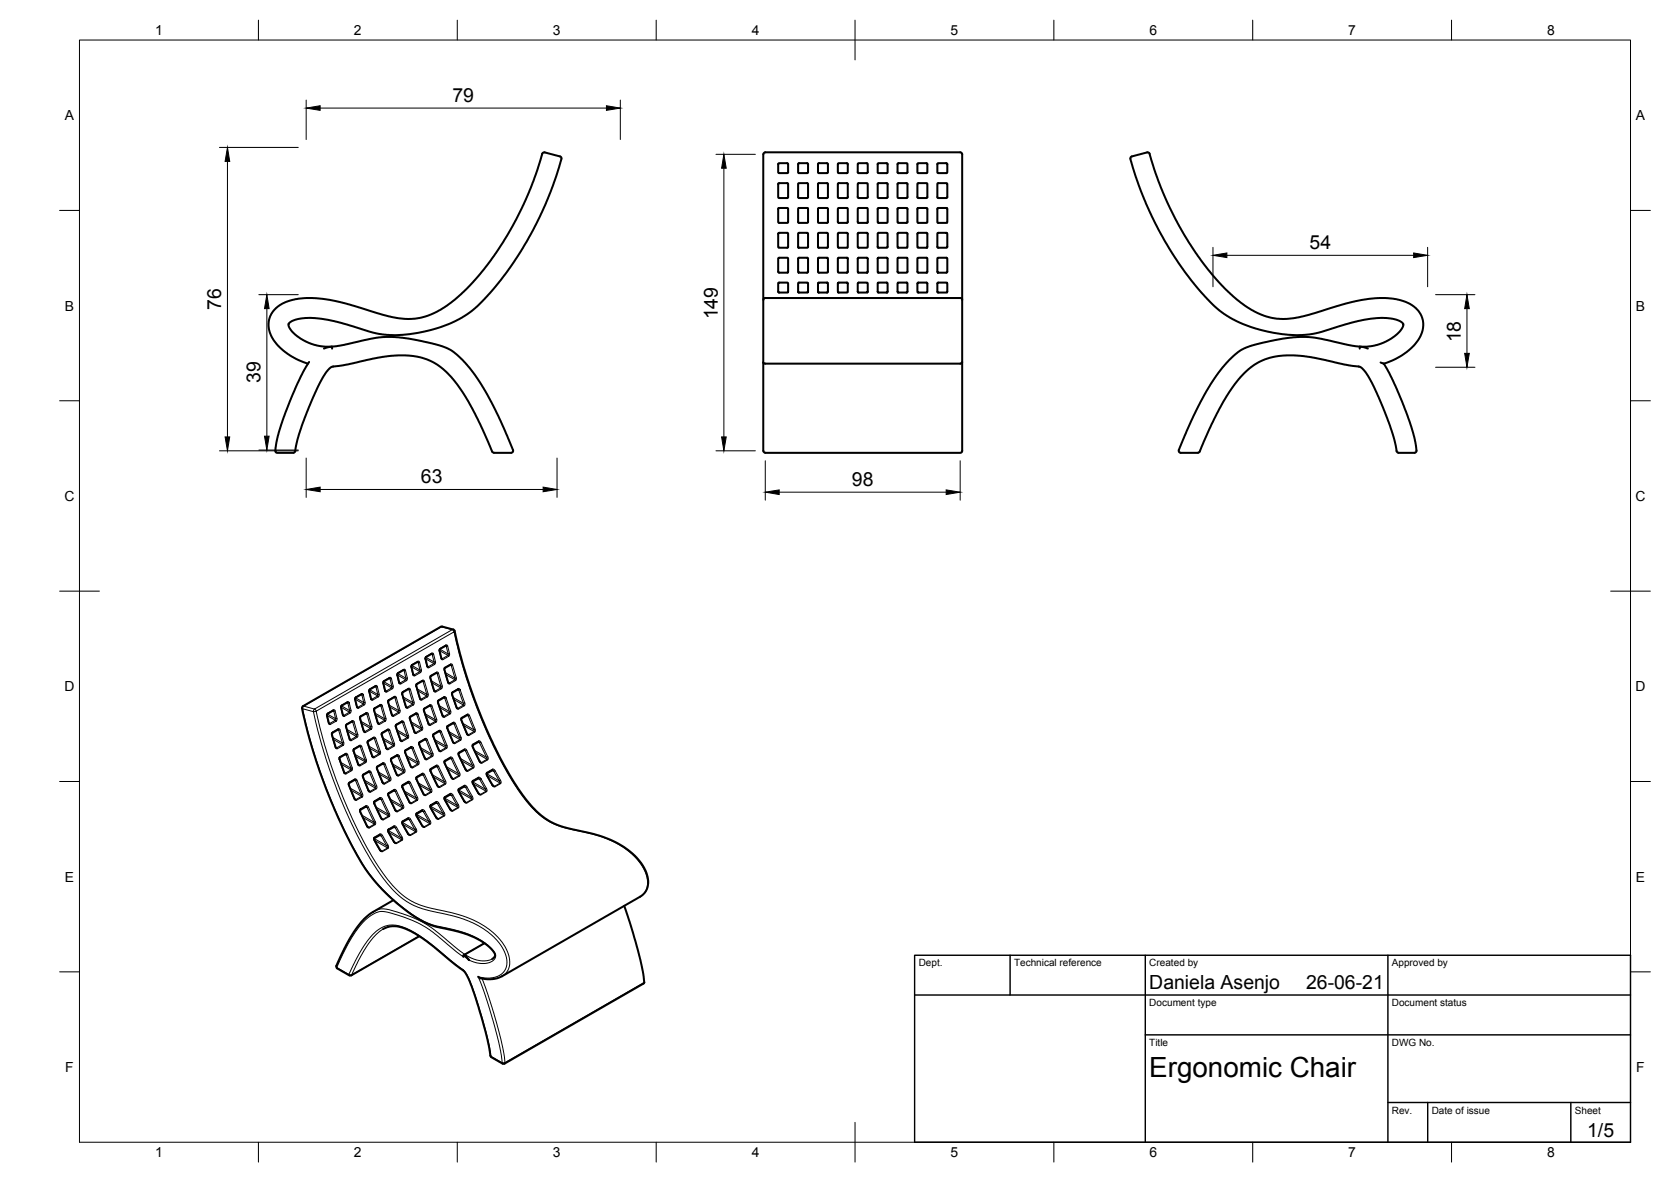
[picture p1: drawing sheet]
<svg xmlns="http://www.w3.org/2000/svg" width="420mm" height="297mm" viewBox="0 0 420 297" stroke-linecap="round" stroke-linejoin="round" font-family="sans-serif">
<defs><g id="words">
<text font-size="7" x="289" y="270.6">Ergonomic Chair</text>
<g font-size="4.9">
<text x="113.7" y="25.6">79</text>
<text x="329.3" y="62.6">54</text>
<text x="55.6" y="77.9" transform="rotate(-90 55.6 77.9)">76</text>
<text x="180.5" y="80.3" transform="rotate(-90 180.5 80.3)">149</text>
<text x="367.3" y="86" transform="rotate(-90 367.3 86)">18</text>
<text x="65.5" y="96.3" transform="rotate(-90 65.5 96.3)">39</text>
<text x="105.8" y="121.4">63</text>
<text x="214.2" y="122.1">98</text>
<text x="289" y="248.5">Daniela Asenjo</text>
<text x="328.4" y="248.5">26-06-21</text>
<text x="399.1" y="285.7">1/5</text>
</g>
<g font-size="3.5">
<text x="39" y="8.8">1</text>
<text x="89" y="8.8">2</text>
<text x="139" y="8.8">3</text>
<text x="189" y="8.8">4</text>
<text x="239" y="8.8">5</text>
<text x="289" y="8.8">6</text>
<text x="339" y="8.8">7</text>
<text x="389" y="8.8">8</text>
<text x="16.3" y="30.2">A</text>
<text x="411.3" y="30.2">A</text>
<text x="16.3" y="78">B</text>
<text x="411.3" y="78">B</text>
<text x="16.2" y="125.9">C</text>
<text x="411.2" y="125.9">C</text>
<text x="16.2" y="173.7">D</text>
<text x="411.2" y="173.7">D</text>
<text x="16.3" y="221.6">E</text>
<text x="411.3" y="221.6">E</text>
<text x="16.4" y="269.4">F</text>
<text x="411.4" y="269.4">F</text>
<text x="39" y="290.8">1</text>
<text x="89" y="290.8">2</text>
<text x="139" y="290.8">3</text>
<text x="189" y="290.8">4</text>
<text x="239" y="290.8">5</text>
<text x="289" y="290.8">6</text>
<text x="339" y="290.8">7</text>
<text x="389" y="290.8">8</text>
</g>
<g font-size="2.5">
<text x="231" y="242.9">Dept.</text>
<text x="255" y="242.9">Technical reference</text>
<text x="289" y="242.9">Created by</text>
<text x="350" y="242.9">Approved by</text>
<text x="289" y="252.8">Document type</text>
<text x="350" y="252.8">Document status</text>
<text x="289" y="262.9">Title</text>
<text x="350" y="262.9">DWG No.</text>
<text x="350" y="279.9">Rev.</text>
<text x="360" y="279.9">Date of issue</text>
<text x="396" y="279.9">Sheet</text>
</g>
</g></defs>
<!-- layer: Visible -->
<g fill="none" stroke="#000" stroke-width=".51">
<path d="M192 38.5l.4-.2h49l.5 .2v.3v74.8l-.4 .2h-49.1a1.43 1.43 0 0 1-.5-1.6zM195.7 52.4h2.4l-.1 3.6-2.3-.1zM195.7 58.6h2.4v3.6h-2.4zM195.7 46.1h2.4v3.6l-2.4-.1zM195.8 41l2.3 .1v2.4h-2.4zM200.7 52.4h2.4v3.6l-2.4-.1zM200.7 41.1l2.4-.1v2.5h-2.3zM200.8 46.1h2.3v3.6l-2.4-.1zM200.8 58.6h2.3v3.6h-2.4zM205.7 41.1l2.4-.1v2.4l-2.3 .1zM205.7 52.4h2.4l-.1 3.6-2.3-.1zM205.7 58.6h2.4l.1 3.5-.2 .2-2.3-.1z"/>
<path d="M205.8 46.1l2.4 .1-.1 3.5h-2.4zM210.7 52.4h2.4l-.1 3.6-2.3-.1zM210.7 46.1h2.4v3.6l-2.2 .1-.2-.2zM210.7 58.6h2.4l.1 3.5-.2 .2-2.3-.2zM210.8 41.1h2.3v2.4l-2.4-.1zM215.7 52.4h2.4v3.6l-2.4-.1zM215.7 46.1h2.4v3.6l-2.4-.1zM215.7 41.1l2.4-.1v2.4l-2.3 .1zM215.8 58.6h2.3v3.6h-2.4zM220.7 41.1l2.4-.1v2.4l-2.3 .1zM220.7 58.6l2.3-.1 .2 .2-.1 3.5h-2.4zM220.7 52.4h2.5l-.1 3.6-2.4-.1z"/>
<path d="M220.8 46.1l2.4 .1-.1 3.5h-2.4zM225.7 58.6h2.4l.1 3.5-.2 .2-2.3-.1zM225.7 52.4h2.4l-.1 3.6-2.3-.1zM225.7 41.1l2.4-.1v2.4l-2.3 .1zM225.8 46.1h2.3v3.6l-2.2 .1-.2-.2zM230.7 52.4h2.5l-.2 3.6-2.3-.1zM230.7 58.6h2.5l-.1 3.6-2.4-.1zM230.8 41.1l2.3-.1 .1 2.4-2.4 .1zM230.8 46.1h2.4l-.1 3.6-2.4-.1zM235.7 52.4h2.4v3.6l-2.4-.1zM235.7 41.1l2.4-.1v2.5h-2.3zM235.7 46.1h2.4v3.6l-2.4-.1z"/>
<path d="M235.8 58.6h2.3v3.6h-2.4zM191.9 75.4l.3-.5h.2h49l.5 .2v.3M195.7 71.1h2.4v2.3l-2.3 .1zM195.7 64.8l2.4 .1-.1 3.6h-2.1l-.2-.1zM200.7 64.9h2.5v3.4l-.2 .2-2.3-.1zM200.7 71.1l2.4-.1v2.4l-2.3 .1zM205.7 64.9h2.4l.1 3.4-.2 .2-2.3-.1zM205.8 71.1h2.3l-.1 2.4h-2.3zM210.7 71.1h2.4v2.3l-2.3 .1zM210.7 64.9h2.4l-.1 3.6-2.3-.1zM215.7 71.1h2.4v2.3l-2.3 .1zM215.7 64.8h2.4l.1 3.5-.2 .2-2.3-.1z"/>
<path d="M220.7 64.9h2.4l.1 3.4-.2 .2-2.3-.1zM220.7 71.1h2.4v2.4l-2.4-.1zM225.7 71.1h2.4v2.4h-2.3zM225.7 64.9h2.4l.1 3.4-.2 .2-2.3-.1zM230.7 71.1h2.4v2.3l-2.3 .1zM230.7 64.8l2.5 .1-.2 3.6h-2.1l-.2-.1zM235.7 64.9h2.5v3.4l-.2 .2-2.3-.1zM235.7 71.1l2.4-.1v2.4l-2.3 .1zM77.4 91.4l-2.4-.9-2.7-1.6-2.3-2-1.5-2-.8-1.9-.1-2.2 .6-1.9 1.6-1.8 1.4-.9 2.4-.8 2.8-.5h2.2l2.6 .2 4.2 .8 10.7 3.2 4.1 .9 2.7 .2 2.5-.3 2.2-.6 2.2-1 3.6-2.2 3.8-3.4 4.5-5 3-4.1 4-6.5 2.9-5.7 2.5-5.9 2.4-7.1 .4-.1 3.9 1 .4 .4-.1 .7-1.3 4-2 5.5-3.1 6.5-3.3 6-3.9 5.9-3.4 4.3-4.2 4.5-3.1 2.3-3.6 1.9-4.4 1.5-3.7 .9-5.5 .5h-2.2l-3-.5-9.6-2.8-5.7-1h-2.2l-2.2 .3-1.5 .6-.7 .7 .1 .6 .7 1 2.1 1.9 2.3 1.2 2.5 .7 1.6 .2 2.8-.1 10.2-2.1 3.8-.2 4.1 .4 5.9 1.2 2.5 .7 2.6 1.2 1.6 1.3 2.1 2.2 3.7 5 4.2 7.8 3.7 8.8-.2 .4-.3 .1h-4.3l-.4-.3M77.7 91l-1.9 3.4-2.6 5.6-2.2 5.8-1.5 5.3-.3 2 .3 .7h4.2a1.47 1.47 0 0 0 .7-1.4l1.4-5.2 3-7.4 2.3-4.8 1.7-2.4 .8-.5 3.8-.5 8.8-1.9 3.1-.3 2.6-.1 3.9 .5 2.8 1.1 2.9 1.9 2 2 2.7 3.6 2.5 4.1 2 4.1 3 6.9M81.4 87.6l2.1-.5v.5M241.9 91l-.3 .4h-49.3l-.4-.3"/>
<path d="M343.9 87.6l-2-.5v.5M347.1 91.1l.8 .3 .8 1.3 3.2 6.6 2.9 7.8 .8 2.8 .5 2.6a.9 .9 0 0 1-.4 1.3h-4l-.5-.2-1.3-5.3-2.7-7.1-2.7-5.9-1.2-1.8-1-1.1-.5-.3-3.6-.5-8.6-1.8-4.3-.5-2.9 .1-3.2 .5-2.9 1.3-2.4 1.6-2 2-1.3 1.6-2.9 4.3-3 5.9-3.2 7-.3 .2-4.6-.1-.2-.6 3.1-7.3 2.3-4.6 2.5-4.5 2-3 2.1-2.5 2.2-2.2 1.7-1.2 2.4-.9 4.8-1.2 3.2-.6 4-.4 3.9 .2 10.2 2.1 1.3 .1 2.6-.1 2.6-.7 2.7-1.3 2.1-1.9 .6-1 .2-.6-.7-.7-1.5-.6-2.2-.3h-2.2l-5.7 1-9.7 2.8-2.9 .5h-2.2l-5.5-.5-3.7-.9-4-1.3-3.5-1.8-3.6-2.6-3.4-3.5-4.2-5.3-4-5.9-3.3-6-2.5-5.3-2.5-6.7-1.3-4v-.9l.3-.2 3.8-1 .5 .1 2.4 7.1 2.5 5.9 2.9 5.7 4 6.5 3 4.1 4.5 5 3.8 3.4 3.6 2.2 2.2 1 2.2 .6 2.5 .3 2.7-.2 4.1-.9 10.7-3.2 4.2-.8 2.6-.2h2.2l2.8 .5 2.4 .8 1.4 .9 1.6 1.8 .6 1.9-.1 2.2-.8 1.9-1.5 2-2.3 2-2.7 1.6-2.5 .9M114 158.2l.3 .4M114 158.2l-2.8-.7h-.4l-34.6 20-.2 .5M114.3 158.6l1.4 5.7 2.3 7.9 2.4 6.4 2.4 5.8a69 69 0 0 0 11.2 18.6 17.2 17.2 0 0 0 10.7 5.6 32.6 32.6 0 0 1 11.3 3.7l1.7 1.2 2.3 1.9 1.7 2.2 1 2.3a4.4 4.4 0 0 1-1.8 5.5l-34.7 19.9-1.3 .6-2 .2a3.9 3.9 0 0 1-2.7-.6M75.9 178l1.9 7.5 2.6 8.3 2.9 7.6 3.3 7.5 3.2 6 2.1 3.5 3.3 4.2 3.3 3.2a28 28 0 0 0 11.5 7.2 32 32 0 0 1 10.4 3.2l2.1 1.3 1.5 1.5 .5 1.1-.7 .9M83.8 178.6l-1.6 .9 .6 2.3M87.3 176.5l-1.4 .8-.2 .3 .6 2.2M87.3 176.5h.1M90.9 174.5l-1.6 1 .5 2.2M92.1 179.3l-1.6 1 1.1 3.5M94.4 172.5l-1.6 1 .6 2.2"/>
<path d="M95.6 177.3h.1M95.6 177.3l-1.5 .8-.1 .2 1.1 3.5M97.9 170.4l-1.5 1 .5 2.3M97.9 170.4h.1M99.2 175.2l-1.5 .8-.1 .3 1 3.5M101.5 168.4l-1.6 1 .5 2.2M101.5 168.4h.1M102.7 173.2l-1.5 .8-.1 .3 1.1 3.4M104.6 179.4l-1.5 .8-.1 .4M105 166.4l-1.6 1 .6 2.2M106.2 171.1l-1.5 1 1 3.6M106.6 178.5l1.3 3.6"/>
<path d="M108.1 177.3l-1.4 .8-.1 .5M108.6 164.3l-1.6 1.1 .5 2.2M109.8 169.1l-1.6 1 1.1 3.6M111.7 175.3l-1.6 .9 1.3 3.8M112.1 162.3l-1.6 1 .6 2.2M113.3 167.1l-1.6 1 1.1 3.5M115.1 173.3l-1.5 .9 1.4 3.8M115.1 173.3h.1M117.5 179.7l-1.5 .8v.3l1.6 3.8M85 183.4h.1M85 183.4l-1.5 .8-.1 .2 1.1 3.5M86.9 189.6l-1.6 .9 1.4 3.8"/>
<path d="M88.5 181.3l-1.5 1 1 3.6M88.9 188.7l1.3 3.5M89.2 196l-1.5 .8v.3l1.6 3.8M90.4 187.5l-1.4 .8-.1 .4M92.5 186.7l1.2 3.5M92.8 194l-1.5 .8-.1 .2 1.6 3.9M94 185.5l-1.5 .8-.1 .4M96 184.6l1.2 3.4M96.3 191.9l-1.5 .8-.1 .2 1.7 3.9M97.1 188l.2 .2M97.5 183.4h.1M97.5 183.4l-1.5 .9v.4"/>
<path d="M99.1 198.7l-1.4 .8-.1 .3 2 4M99.8 189.9l-1.4 .8-.1 .4 1.6 3.7M100.7 186l.1 .1M101 181.4l-1.5 1 1.2 3.5M102.7 196.6l-1.5 .8-.1 .3 2 4.1M103.1 180.6l1.3 3.5M103.4 187.9l-1.5 .8-.1 .3 1.6 3.8M106.2 194.6l-1.5 .8v.2l2 4.1M106.9 185.8l-1.5 .8v.3l1.6 3.8M109.7 192.6l-1.5 .8v.2l2 4.1M110.4 183.8l-1.4 .8-.1 .3 1.6 3.8M113.3 199.7l-1.5 .8-.1 .2 1.8 3"/>
<path d="M113.3 190.5l-1.5 .8-.1 .2 2 4.2M113.9 181.7h.1M113.9 181.7l-1.4 .8-.1 .3 1.6 3.9M116.8 197.7l-1.5 .8v.1l1.7 3M116.8 188.5l-1.5 .8v.2l2 4.1M120.4 195.6l-1.6 1 1.8 3M120.4 186.5l-1.5 .7-.1 .2 2 4.2M123.9 193.6l-1.5 .8v.2l1.7 3M92.1 202.7l-1.5 .8-.1 .3 2 4.1M95.6 209.9l-1.5 .8v.2l1.7 3M95.6 200.7l-1.5 .8v.3l2 4M99.1 207.8l-1.5 .8v.3l1.7 2.9"/>
<path d="M102.7 205.8l-1.5 .8-.1 .2 1.8 3M106.2 203.8l-1.5 .8v.2l1.7 2.9M109.7 201.7l-1.5 .8v.2l1.7 3M96.3 233.5a7 7 0 0 1 7.1 .6l2 1.2 3 2.1 6 4.9 2.2 1.7 .4 .5 1.6 3.3 1.7 5.2 2.1 7.6 .9 4.8 3.1 1.9M98.9 226.2l-5.5 3.2a18.9 18.9 0 0 0-6 7.5l-2.8 5.8M105.4 235.3l-17.2 9.9-.4-.1-3-1.8-.2-.6M116.9 239.9l1.1 1.4-1.5-1.2v.4M121.8 237l-5.3 3.1M157 227.6l2.2 6.8 1.4 5.3 1 4.3 .3 3-35 20.3h-.5"/>
</g>
<!-- layer: Visible Narrow -->
<g fill="none" stroke="#000" stroke-width=".25">
<path d="M111 157.5l-34.7 19.9 2.8 .8 34.6-20M111 157.5l2.7 .7M111 157.5h-.2M111.2 157.5h-.2M113.7 158.2l.5 .6 .1-.2M114 158.2h-.3M76 178l.1 .1M76.2 177.5l.2-.1-.3 .7M79.1 178.2l.4 .5-.7 .1zM82.2 179.9l2.1 1.1-1.4 .8h-.3M82.3 179.3l1.6-.9h.3l.6 2.2-.1 .4-1.9 1.1-.7-2.3zM82.4 179.2v.2"/>
<path d="M83.7 178.6l.2 .1 .5 1.9-2.1-1.2M83.8 178.4l.1 .3h.4M85.7 177.8l2.2 1.2M85.8 177.3l1.6-1 .3 .1 .6 2.2-.1 .4-1.6 1.1-.4-.2-.5-2.1zM85.9 177.4l2 1.2M85.9 177.2v.1M86.2 179.6v.1M86.3 179.8l.3 .2M87.2 176.6l.3 .1M87.4 176.4l.1 .3M87.5 176.7l.4 1.9M87.8 176.6l-.3 .1"/>
<path d="M87.9 179l-1.4 .8-.3-.2M87.9 179l.1 .2M87.9 178.6v.4M88.3 178.5l-.4 .1M89.2 175.8l2.2 1.1M89.3 175.2l1.6-.9h.3l.6 2.2-.1 .6-1.6 .9h-.3l-.6-2.2zM89.4 175.4l2.1 1.2M89.5 175.1l-.1 .2M89.8 177.6l-.1 .1M89.8 177.6l.2 .1M89.8 177.7h.2M90 177.7l.2 .3"/>
<path d="M90.6 179.9l1.6-.8 .4 .3 .9 3.5-.2 .4-1.5 .8-.4-.2-.3-.9-.7-2.5zM90.7 179.9l-.1 .2M90.8 174.5l.2 .2M90.9 174.5l.1 .2M90.9 174.3v.2M91 174.7l.5 1.9M91.4 174.6h-.4M91.4 176.9l-1.4 .8M91.4 176.9l.2 .2M91.5 176.6l-.1 .3M91.8 176.5h-.3M92 179.3l.2 .2 1 3.2"/>
<path d="M92.1 179.3l.1 .2M92.1 179.1v.2M92.6 179.4h-.3M92.8 173.8l2.2 1.1M92.9 173.2l1.6-.9h.2l.7 2.2-.2 .6-1.5 .9-.3-.1-.6-2.1zM92.9 173.3l2.1 1.2M93 173.1v.2M93.4 175.7l.3 .2M94.1 178.5h-.1M94.1 178l1.6-1h.2l.2 .3 1 3.6-.2 .3-1.5 .9-.3-.1-.2-.3-.9-3.2zM94.2 177.9v.1M94.3 179.2l2.4 1.4"/>
<path d="M94.3 172.5l.2 .1M94.4 179.7l2.3 1.3M94.4 172.3l.1 .3M94.5 172.6l.5 1.9M94.9 172.5l-.3 .1M95 174.9l-1.5 .8h-.3M95 174.9l.1 .2M95 174.5v.4M95.3 174.4l-.3 .1M95.5 177.3l.3 .1M95.6 177v.2M95.6 177.2l.2 .2"/>
<path d="M95.8 177.4l.9 3.2M96.1 177.3l-.3 .1M96.3 171.7l2.2 1.2M96.4 171.1l1.6-.9 .3 .1 .6 2.2-.1 .5-1.6 .9h-.3l-.6-2.2zM96.5 171.3l2 1.2M96.5 171.1v.1M96.8 173.5v.1M96.9 173.7l.3 .2M97.6 176.4l-.1 .1M97.6 175.9l1.6-.9h.3l.2 .3 .9 3.6-.1 .2-1.6 1-.3-.2-.4-1-.7-2.5zM97.7 175.8v.2M97.8 177.2l2.4 1.4"/>
<path d="M97.9 170.5l.2 .1M98 177.7l2.2 1.3M98 170.2l.1 .4M98.1 170.6l.4 1.9M98.4 170.5l-.3 .1M98.5 172.9l-1.4 .8-.3-.2M98.5 172.9l.2 .2M98.5 172.5v.4M98.5 179.6v.1M98.6 179.6l.2 .2M98.6 179.8h.2M98.8 179.8l.2 .2"/>
<path d="M98.9 172.4l-.3 .1M99.1 175.2l.2 .2 .9 3.2M99.2 175l-.1 .2M99.2 175.2l.1 .2 .4-.1M99.9 169.6l2.1 1.2-1.4 .8h-.3M99.9 169.6l-.1 .1M100 169.1l1.6-.9 .3 .1 .5 2.1-.1 .5-1.5 1h-.3l-.7-2.2zM100 169.3l2.1 1.1M100.1 169l-.1 .2M100.2 179l-1.4 .8M100.2 179l.2 .2M100.2 178.6v.4"/>
<path d="M100.4 171.6h.2M100.6 178.5l-.3 .1M100.6 171.6l.2 .3M101.1 174.4v.1M101.2 173.9l1.6-1 .4 .4 1 3.4-.2 .4-1.6 .9-.4-.3-1-3.3zM101.3 173.8l-.1 .2M101.3 175.1l2.5 1.4M101.4 168.4l.2 .1M101.5 175.6l2.3 1.3M101.5 168.2l.1 .3M101.6 168.5l.5 1.9M102 168.5h-.4"/>
<path d="M102 170.8l.2 .3M102.1 170.4l-.1 .4M102.2 177.7l.3 .3M102.4 170.4h-.3M102.6 173.2l.2 .1M102.7 173v.2M102.7 173.2l.1 .1M102.8 173.3l1 3.2M103.2 180l-.1 .2M103.2 173.2l-.3 .1M103.4 167.7l2.2 1.1M103.5 167.2l2.1 1.2"/>
<path d="M103.5 167l1.8-.8 .7 2.1-.1 .6-1.7 1-.3-.1-.5-2.2zM103.6 167v.1M103.8 176.9l-1.5 .8h-.3M103.8 176.9l.1 .3M103.8 176.5v.4M104 169.6l.3 .2M104.1 176.4l-.3 .1M104.5 179.4l.3 .2M104.6 179.1l-.1 .2M104.6 179.4l.2 .2M104.7 172.4h-.1M104.8 179.6l1.1 3.3"/>
<path d="M104.8 171.8l1.5-.9 .3 .1 1.1 3.5-.2 .6-1.5 .9-.5-.4-.7-2.4-.2-.8zM104.8 171.7v.2M104.9 173.1l2.4 1.4M104.9 166.4l.3 .1 .4 1.9M105 166.4l.2 .1 .3-.1M105 173.6l2.3 1.3M105 166.2v.1M105.1 179.5l-.3 .1M105.6 168.8l-1.5 .8h-.3M105.6 168.8l.1 .2M105.6 168.4v.4M105.7 175.7l.4 .2"/>
<path d="M106 168.3l-.4 .1M106.2 171.2l.2 .1M106.2 170.9v.2M106.2 171.1l.2 .2M106.4 171.3l.9 3.2M106.6 178.5l-.1 .1M106.6 178l1.5-.9 .4 .1 1.3 3.6-.1 .6-1.5 .9-.4-.1-1.3-3.6zM106.7 177.9v.2M106.7 171.2l-.3 .1M106.8 179.4l2.7 1.5M106.9 165.6l2.2 1.2M107 179.9l2.5 1.4"/>
<path d="M107.1 165.2l2.1 1.2M107.1 165l1.5-.9 .3 .1 .6 2.2-.1 .5-1.6 .9h-.3l-.6-2.2zM107.1 164.9v.2M107.3 174.9l-1.4 .8-.4-.1M107.3 174.9l.2 .2M107.3 174.5v.4M107.5 167.6l.3 .2M107.7 174.4l-.4 .1M108 177.4l.3 .1M108.1 177.1v.2M108.1 177.3l.2 .2M108.2 170.3l-.1 .1"/>
<path d="M108.2 169.8l1.7-.9 .3 .2 1 3.6-.2 .4-1.5 .8-.4-.3-1-3.2zM108.3 177.5l1.2 3.4M108.4 169.7l-.1 .2M108.4 171.1l2.4 1.4M108.6 164.3l.1 .2M108.6 171.6l2.2 1.3M108.6 164.1l.1 .4M108.6 177.4l-.3 .1M108.7 164.5l.5 1.9M109 164.4l-.3 .1M109.1 166.8l-1.4 .8-.3-.1M109.1 166.7l.2 .3"/>
<path d="M109.2 166.4l-.1 .4M109.2 173.5l.2 .2M109.2 173.5l-.1 .1M109.3 173.7h.1M109.4 173.7l.2 .2M109.5 166.3l-.3 .1M109.7 169.1l.2 .2 .9 3.2M109.8 168.9l.1 .4 .4-.1M110.1 176.5l-.1 .1M110.1 176l1.6-.9 .4 .1 1.3 3.6-.2 .6-1.5 .9-.3-.1-1.4-3.6zM110.2 175.9v.2M110.4 177.3l2.6 1.5"/>
<path d="M110.5 163.6l2.1 1.1M110.6 163l1.5-.9h.4l.6 2.3-.2 .5-1.6 .9-.3-.1-.6-2.2zM110.6 177.8l2.4 1.4M110.6 163.1l2.1 1.2M110.7 162.9v.2M110.8 172.9l-1.4 .8M110.8 172.9l.2 .2M110.8 172.5v.4M111 165.4l-.1 .1M111.1 165.5l.3 .3M111.2 172.4l-.3 .1M111.2 179.9l.4 .2"/>
<path d="M111.5 175.3l.3 .2M111.6 175.1v.2M111.7 175.3l.1 .2M111.8 168.3l-.1 .1M111.8 167.7l1.5-.8h.3l.2 .2 1 3.6-.2 .3-1.5 .9-.3-.1-.2-.2-.9-3.3zM111.8 175.5l1.2 3.3M111.9 167.7l-.1 .2M112 169l2.4 1.4M112 162.3l.2 .1M112.1 169.5l2.3 1.3M112.1 162.1l.1 .3M112.2 175.4l-.3 .1"/>
<path d="M112.2 162.4l.5 1.9M112.6 162.4h-.4M112.6 171.6h.4M112.6 164.7l-1.4 .8-.2-.1M112.6 164.7l.2 .2M112.7 164.3l-.1 .4M112.8 171.6h.2M113 171.6l.1 .2M113 178.8v.4M113 179.2l-1.4 .9M113 179.2l.2 .2M113 164.3h-.3"/>
<path d="M113.2 167.1l.3 .1 .9 3.2M113.3 166.9v.1M113.3 167.1l.2 .1 .3-.1M113.3 178.7l-.3 .1M113.6 174l1.6-1 .5 .2 1.2 3.6-.1 .5-1.5 .9-.5-.1-1.2-3.6zM113.7 174.5l-.1 .1M113.8 173.8l-.1 .2M113.9 175.3l2.6 1.5M114.1 175.8l2.4 1.4M114.4 170.8l-1.4 .8M114.4 170.8l.2 .2M114.4 170.4v.4"/>
<path d="M114.7 170.3l-.3 .1M114.8 177.8l.3 .2M114.8 177.8v.1M115 178h.1M115.1 173.3l.3 .1M115.1 178l.2 .2M115.2 173l.2 .4M115.4 173.4l1.1 3.4M115.7 173.3l-.3 .1M116.5 176.8v.4M116.5 177.2l-1.4 .8M116.6 177.2l.1 .2"/>
<path d="M116.9 176.6l-.3 .2M117.4 179.7l.3 .2 1.4 3.5M117.5 179.5v.2M117.5 179.7l.2 .2 .4-.1M82.8 181.8l.3 .2M83.5 184.6h-.1M83.5 184.1l1.6-1 .4 .3 1 3.6-.2 .3-1.5 .9-.5-.3-.9-3.2zM83.6 184v.1M83.7 185.3l2.4 1.4M83.8 185.8l2.3 1.3M84.3 181l.2 .2M84.5 187.9l.3 .2"/>
<path d="M84.7 180.5l-.3 .1-.1 .4M84.9 183.4l.3 .1M85 183.2l.2 .3M85.2 183.5l.9 3.2M85.4 190.8h-.1M85.4 190.2l1.6-.9 .3 .2 1.3 3.5-.1 .7-1.6 .8-.4-.2-1.2-3.4zM85.5 190.1v.2M85.5 183.4l-.3 .1M85.6 191.6l2.6 1.5M85.8 192.1l2.4 1.4M86.1 187.1l-1.4 .8-.4-.1M86.1 187.1l.2 .2"/>
<path d="M86.1 186.7v.4M86.4 186.6l-.3 .1M86.5 194.2l.3 .1M86.7 194.3h.1M86.8 189.6l.3 .1M86.9 194.3l.1 .2M86.9 189.3v.2M86.9 189.6l.2 .1M87 182.5l-.1 .1M87 182l1.6-.9 .4 .3 1 3.5-.2 .4-1.5 .8-.4-.2-1-3.3zM87.1 189.7l1.1 3.4M87.1 181.9v.2"/>
<path d="M87.2 183.3l2.4 1.4M87.3 183.8l2.3 1.3-1.4 .8-.3-.1M87.4 189.6l-.3 .1M87.7 196.6l1.5-.9 .5 .2 1.5 3.8-.1 .5-1.5 .9-.4-.1-1.6-3.7zM87.7 197.2l-.1 .1M87.8 196.6v.2M88 185.9l.4 .2M88.1 198.1l2.7 1.6M88.2 193.1v.4M88.2 193.5l-1.4 .8M88.3 193.5l.1 .2M88.3 198.6l2.6 1.5"/>
<path d="M88.5 181.3l.2 .2M88.6 181.1l-.1 .2M88.6 192.9l-.3 .1M88.7 181.5l.9 3.2M88.9 188.2l1.5-.9 .4 .1 1.3 3.5-.2 .8-1.4 .8-.4-.2-1.3-3.5zM88.9 188.7l-.1 .1M89 188.1v.2M89 181.4l-.3 .1M89.1 196l.3 .2M89.2 189.5l2.6 1.5M89.2 195.8v.2M89.2 196l.2 .2"/>
<path d="M89.3 190l2.5 1.4M89.4 196.2l1.4 3.5M89.6 184.7l.2 .6M89.8 196.1l-.4 .1M90 184.6l-.4 .1M90.1 192l-.1 .1M90.1 192.1l.3 .2M90.2 192.2l.2 .1M90.3 187.5l.3 .2M90.4 192.2l.1 .2M90.4 187.3v.2M90.4 187.5l.2 .2"/>
<path d="M90.5 180.5v.1M90.6 187.7l1.2 3.3M90.7 181.3l2.5 1.4M90.8 199.7l.1 .4M90.9 181.7l2.3 1.4-1.5 .8-.2-.2M91 187.6l-.4 .1M91.2 199.5l-.3 .2M91.2 194.6l1.6-.9 .4 .1 1.5 3.7-.1 .7-1.4 .9-.4-.1-1.6-3.7zM91.3 195.2l-.1 .1M91.3 194.5v.3M91.5 183.7l-.1 .1M91.6 183.8l.1 .1"/>
<path d="M91.6 196l2.8 1.6M91.7 183.9l.2 .2M91.8 191v.4M91.8 191.4l-1.4 .9M91.8 196.6l2.6 1.5M91.8 191.4l.2 .2M92.1 190.9l-.3 .1M92.4 186.7v.1M92.5 186.1l1.5-.9 .4 .2 1.3 3.5-.2 .7-1.5 .8-.4-.1-1.3-3.6zM92.6 186.1l-.1 .2M92.6 194l.4 .2 1.4 3.4M92.7 198.7h-.1"/>
<path d="M92.7 198.7l.3 .2M92.7 187.5l2.6 1.5M92.7 193.7v.2M92.8 194l.2 .2 .3-.2M92.8 198.9h.2M92.9 188l2.4 1.4-1.4 .8-.4-.1M93 198.9l.2 .2M93.2 182.7l.1 .5M93.5 182.6h-.3M93.7 190.2l.4 .2M93.9 185.5l.2 .2 1.2 3.3M94 185.3l-.1 .2"/>
<path d="M94 185.5l.1 .2M94.4 197.6v.5M94.4 198.1l-1.4 .8M94.5 198.1l.1 .1M94.5 185.6h-.3M94.7 197.5l-.3 .1M94.8 192.6l1.6-.9 .3 .1 1.6 3.7-.1 .7-1.6 .9-.4-.2-1.5-3.8zM94.8 193.2h-.1M94.9 192.5l-.1 .2M95 181.7h-.1M95.1 181.8h.2M95.1 194l2.8 1.6"/>
<path d="M95.3 181.8l.1 .2M95.3 189l.2 .6M95.3 194.5l2.7 1.6-1.4 .8-.4-.2M95.6 188.9l-.3 .1M96 184.7h-.1M96 184.1l1.5-.9 .4 .2 1.3 3.5-.1 .6-1.5 .9-.4-.1-1.3-3.7zM96.1 184v.2M96.2 191.9l.3 .2M96.2 196.6l-.1 .1M96.2 185.4l2.6 1.6M96.3 191.7l-.1 .2M96.3 191.9l.2 .2"/>
<path d="M96.4 196.8l.3 .2M96.4 186l2.5 1.4M96.5 192.1l1.4 3.5M96.7 181l-1.4 .8-.3-.1M96.7 181l.2 .2M96.7 180.6v.4M96.8 192l-.3 .1M97 180.5l-.3 .1M97.1 188v.1M97.2 188l.3 .2M97.3 188.2h.2M97.4 183.5l.3 .1"/>
<path d="M97.5 188.2l.1 .2M97.5 183.2l.2 .4M97.6 199.3l1.5-.9 .4 .1 2 3.9v.7l-1.6 .9-.4-.1-1.9-4zM97.7 199.9l-.1 .1M97.7 183.6l1.1 3.4M97.7 199.2v.2M97.9 195.6l.2 .6M98 183.5l-.3 .1M98.3 195.5l-.4 .1M98.3 190.5l1.6-.9 .4 .2 1.5 3.7-.1 .7-1.5 .8-.4-.2-1.6-3.7zM98.3 191.1l-.1 .1M98.4 190.5v.2"/>
<path d="M98.7 191.9l2.8 1.7M98.8 187l.1 .4M98.9 187.4l-1.4 .8M98.9 192.5l2.6 1.5M98.9 187.4l.1 .2M99 198.7l.4 .2 1.7 3.7M99.1 198.4v.2M99.1 198.7l.3 .2 .3-.2M99.2 186.8l-.3 .1M99.4 182.7l1.2 3.3 .2 .3h.3M99.5 182.6l-.1 .1M99.6 182l-.2 .3v.4"/>
<path d="M99.6 182v.2M99.7 189.9l.3 .2M99.8 194.6l.3 .2M99.8 194.6h-.1M99.8 183.4l2.6 1.5M99.8 189.6v.3M99.8 189.9l.2 .2M99.9 194.8h.2M99.9 183.9l2.5 1.4-1.4 .8-.3-.1M100 190.1l1.5 3.5M100.1 194.8l.1 .2M100.4 190l-.3 .1"/>
<path d="M100.7 185.9l-.1 .1M100.8 186.1l.3 .2M100.9 181.4l.3 .2M101 181.2h.4l.2 .3M101 181.2l-1.4 .8M101 181.2v.2M101 181.4l.2 .2M101.1 197.2l1.6-.9 .3 .1 2 4v.7l-1.5 .9-.4-.1-2-4zM101.2 197.9h-.1M101.2 181.6l1.2 3.3M101.2 197.2v.2M101.5 193.6v.4"/>
<path d="M101.5 194l-1.4 .8M101.5 194l.2 .2M101.6 181.5l-.4 .1M101.6 181.5l1.1 3.3M101.6 198.8l3.1 1.7M101.8 193.4l-.3 .2M101.8 188.5l1.6-.9 .4 .2 1.6 3.7-.2 .7-1.5 .8-.4-.2-1.6-3.7zM101.9 199.3l2.9 1.7M101.9 189.1l-.1 .1M101.9 188.4v.3M102.2 189.9l2.8 1.6M102.4 184.9l.2 .6"/>
<path d="M102.4 190.4l2.7 1.6M102.6 196.6l.3 .3M102.6 196.4l.3 .5M102.7 184.8l-.1 .7-1.5 .8M102.7 184.8l-.3 .1M102.9 196.9l1.8 3.6M103 180.6v.1M103.1 180.1l1.5-1 .4 .1 1.3 3.6-.2 .7-1.5 .8-.4-.1-1.2-3.6zM103.2 196.7l-.3 .1M103.3 187.9l.3 .2M103.3 192.6l.3 .2M103.3 192.5l-.1 .1"/>
<path d="M103.3 181.4l2.6 1.5M103.3 187.6v.2M103.4 187.9l.2 .2M103.4 192.8h.2M103.5 181.9l2.4 1.4M103.6 188.1l1.4 3.4M103.6 192.8l.2 .1M103.9 187.9l-.3 .1M104.1 184l.4 .1M104.4 184.1h.1M104.5 184.1l.2 .2M104.7 195.2l1.5-.9 .4 .1 1.9 4v.7l-1.5 .8-.4-.1-2-3.9z"/>
<path d="M104.7 195.8v.1M104.8 195.1l-.1 .3M105 191.5l.1 .5M105.1 192l-1.5 .8M105.1 192l.1 .1M105.1 196.7l3.1 1.8M105.3 191.4l-.3 .1M105.4 186.5l1.5-.9 .4 .1 1.6 3.8-.1 .6-1.5 .9-.4-.2-1.6-3.8zM105.4 197.3l2.9 1.7M105.4 187l-.1 .1M105.5 186.4v.2M105.7 187.9l2.8 1.6"/>
<path d="M105.9 182.9v.4M105.9 183.3l-1.4 .8M105.9 188.4l2.7 1.5M105.9 183.3l.2 .2M106.1 194.6l.3 .2M106.2 194.3v.3M106.2 194.6l.2 .2M106.3 182.8l-.4 .1M106.4 194.8l1.8 3.7M106.7 199.7l.2 .1M106.7 190.6l.5 .1M106.8 194.7l-.3 .1"/>
<path d="M106.8 185.9l.3 .1 1.4 3.5M106.9 185.6v.2M106.9 199.8l.1 .1M106.9 185.8l.2 .2 .4-.1M107 190.7h.2M107.2 190.7l.1 .2M107.8 181.9l-.1 .1M107.9 182.1h.2M108.1 182.1l.1 .2M108.2 193.2l1.6-.9h.3l2 4v.7l-1.6 .9-.4-.1-1.9-3.9zM108.2 198.5l.1 .5M108.3 193.8h-.1"/>
<path d="M108.3 193.1v.3M108.3 199l-1.4 .8-.5-.3M108.3 199l.2 .1M108.5 198.3l-.3 .2M108.5 189.5l.1 .4M108.6 189.9l-1.4 .8M108.6 189.9l.1 .2M108.7 194.7l3 1.8M108.9 189.3l-.4 .2M108.9 184.4l1.6-.9 .4 .2 1.5 3.7-.1 .7-1.5 .8-.4-.1-1.6-3.8zM108.9 195.2l2.9 1.7M108.9 185v.1"/>
<path d="M109 184.3v.3M109.3 185.9l2.8 1.6M109.5 180.9v.4M109.5 181.3l-1.4 .8-.3-.2M109.5 186.4l2.6 1.5M109.5 181.3l.1 .2M109.6 192.6l.4 .2M109.7 192.3v.2M109.7 192.6l.3 .2M109.8 180.7l-.3 .1M110 192.8l1.7 3.7M110 197.5h-.1"/>
<path d="M110 197.5l.4 .2M110.2 197.7h.2M110.3 192.6l-.3 .2M110.3 183.8l.4 .2M110.4 188.5h-.1M110.4 188.5l.3 .2M110.4 197.7l.2 .2M110.4 183.5v.3M110.4 183.8l.3 .2M110.5 188.7h.2M110.7 184l1.4 3.5M110.7 188.7l.2 .2"/>
<path d="M111 183.9l-.3 .1M111.4 180l.2 .1M111.6 180l.1 .2M111.7 191.2l1.6-1 .5 .3 1.8 3.9-.1 .6-1.5 .9-.4-.2-1.9-4zM111.7 196.5l.1 .4M111.8 191.7l-.1 .1M111.8 191.1v.2M111.8 196.9l-1.4 .8M111.9 196.9l.1 .2M112 196.3l-.3 .1M112.1 187.5v.4M112.1 187.9l-1.4 .8"/>
<path d="M112.1 187.9l.2 .2M112.2 192.6l3.1 1.8M112.4 187.3l-.3 .1M112.4 182.4l1.6-.9 .4 .1 1.6 3.8-.2 .6-1.5 .9-.4-.2-1.5-3.7zM112.5 193.2l2.9 1.7M112.5 183l-.1 .1M112.6 182.3l-.1 .2M112.8 183.8l2.8 1.6M113 184.3l2.7 1.6M113.1 199.7l.5 .2M113.2 190.5l.3 .2 1.8 3.7M113.2 199.4v.3"/>
<path d="M113.2 190.3v.2M113.3 199.7l.3 .2M113.3 190.5l.2 .2 .4-.1M113.6 195.4l-.1 .1M113.6 199.9l1.3 2.5M113.6 195.5l.4 .2M113.7 195.7h.3M113.9 181.8l.3 .2M113.9 199.8l-.3 .1M113.9 186.4l-.1 .1M114 195.7l.1 .1M114 181.5l.2 .5"/>
<path d="M114 186.7l.4 .2M114.2 182l1.4 3.4M114.5 181.8l-.3 .1M115.2 198.3l1.6-1 .3 .1 1.7 2.8 .1 .7-1.6 .9-.3-.1-1.8-2.8zM115.3 189.1l1.5-.9 .4 .1 2 4.1-.1 .6-1.5 .9-.5-.3-1.9-3.9zM115.3 194.4l.1 .5M115.3 198.5l3.2 1.8M115.3 198.2v.2M115.3 189.7v.1M115.4 189l-.1 .3M115.4 198.9l-.1 .1M115.4 194.9l-1.4 .8"/>
<path d="M115.4 194.9l.1 .1M115.4 199l3.3 1.9M115.6 194.3l-.3 .1M115.6 185.4l.1 .5M115.7 185.9l-1.4 .8-.4-.2M115.7 185.9l.1 .1M115.8 190.6l3 1.8M115.9 185.3l-.3 .1M116 180.4l1.6-1 .3 .1 1.6 3.9-.1 .6-1.5 .9-.4-.2-1.6-3.7zM116 191.2l2.9 1.7M116 180.9l-.1 .1M116.1 180.3v.2"/>
<path d="M116.4 181.8l2.7 1.6M116.6 182.3l2.6 1.5M116.7 197.7l.4 .2M116.7 188.5l.4 .2M116.7 197.4v.2M116.8 188.2v.3M116.8 197.7l.3 .2M116.8 188.5l.3 .2M117.1 188.7l1.7 3.7M117.1 193.4h-.1M117.1 197.9l1.4 2.4M117.1 193.4l.4 .3"/>
<path d="M117.3 193.6l.2 .1M117.4 184.5l.4 .1M117.4 188.6l-.3 .1M117.4 197.7l-.3 .2M117.5 193.7l.1 .1M117.6 184.6h.2M117.8 184.6l.1 .2M118.8 187.1l1.6-1 .3 .2 2 3.9v.7l-1.6 .9-.3-.1-2-4zM118.8 192.4l.1 .5M118.8 196.5l3.2 1.8M118.9 196.1l1.5-.8 .3 .1 1.6 2.7 .1 .8-1.5 .9-.4-.1-1.7-2.9zM118.9 196.1v.3"/>
<path d="M118.9 187.7l-.1 .1M118.9 187v.2M118.9 192.9l-1.4 .8M118.9 192.8l.2 .2M118.9 196.9h-.1M119 197l3.2 1.8M119.1 192.2l-.3 .1M119.1 183.4l.1 .4M119.2 183.8l-1.4 .8M119.2 183.8l.1 .2M119.3 188.6l3 1.7M119.5 183.2l-.3 .2"/>
<path d="M119.5 189.1l2.9 1.7M120.2 195.6l.4 .3M120.2 186.5l.4 .2M120.3 195.3v.3M120.3 199.3h-.1M120.3 186.2v.2M120.3 199.4l.5 .3M120.4 195.6l.2 .3M120.4 186.5l.2 .2M120.6 199.6l.2 .1M120.6 186.7l1.7 3.6M120.6 191.3l-.1 .1"/>
<path d="M120.6 195.9l1.4 2.4M120.6 191.4l.5 .2M120.8 199.6l.1 .2M120.8 191.6h.3M120.9 186.5l-.3 .2M121 195.7l-.3 .2M121.1 191.6l.1 .2M122 198.3l.2 .5M122.2 198.8l-1.4 .9M122.2 198.8l.1 .2M122.3 198.1l-.3 .2M122.3 194.1l1.6-.8 .3 .1 1.8 2.9-.1 .6-1.5 .8-.4-.1-1.7-2.8z"/>
<path d="M122.3 190.3l.1 .5M122.4 194.4l3.2 1.9M122.4 194.1v.3M122.4 190.8l-1.3 .8M122.5 190.8l.1 .2M122.5 194.8l-.1 .1M122.5 194.9l3.3 1.9M122.7 190.2l-.4 .1M123.7 193.6l.5 .3 1.4 2.4M123.8 193.3v.2M123.8 197.3h-.1M123.9 197.3l.4 .3"/>
<path d="M123.9 193.6l.3 .3 .3-.2M124.1 197.6h.2M124.3 197.6l.2 .1M125.6 196.3l.2 .5M125.8 196.8l-1.5 .8M125.8 196.8l.1 .1M125.9 196.1l-.3 .2M89.3 200.9l.3 .2M90.5 203.4l1.5-.9h.4l2 4-.1 .7-1.5 .9-.4-.1-1.9-3.9zM90.6 204h-.1M90.6 203.3v.2M90.9 200.1l-1.4 .8-.4-.1"/>
<path d="M90.9 200.1l.2 .2M91 204.9l3 1.7M91.2 205.4l3 1.7M91.9 202.8l.4 .2 1.7 3.6M92 202.5v.2M92.1 202.7l.2 .3M92.3 207.6l-.1 .1M92.4 207.7l.4 .2M92.5 207.9h.3M92.6 202.8l-.3 .2M92.8 207.9l.1 .2M94 210.5l1.5-.9h.4l1.7 2.9v.7l-1.5 .8h-.3l-1.7-2.8z"/>
<path d="M94 206.6l.2 .5M94.1 201.3l1.5-.9 .5 .2 1.9 4-.1 .6-1.6 .9-.4-.2-1.9-4zM94.1 210.7l3.2 1.9M94.1 210.4v.2M94.1 201.9l-.1 .1M94.1 201.2v.3M94.2 211.1l-.1 .1M94.2 207.1l-1.4 .8M94.2 207.1l.1 .2M94.2 211.2l3.3 1.9M94.4 206.5l-.3 .1M94.5 202.8l3.1 1.8"/>
<path d="M94.8 203.4l2.9 1.7M95.5 209.9l.4 .2 1.4 2.5M95.5 200.7l.3 .2M95.5 209.6v.2M95.5 213.6h-.1M95.5 200.4v.3M95.6 209.9l.3 .2M95.6 213.6l.4 .3M95.6 200.7l.2 .2M95.8 213.9h.2M95.8 200.9l1.8 3.7M95.9 205.6h-.1"/>
<path d="M96 213.9l.2 .1M96.1 205.8l.3 .2M96.2 200.8l-.3 .1M96.2 210l-.3 .1M97.3 212.6l.2 .5M97.5 213.1l-1.5 .8M97.5 213.1l.1 .1M97.6 208.4l1.5-.9 .3 .1 1.8 2.8v.7l-1.5 .9-.4-.1-1.7-2.7zM97.6 212.4l-.3 .1M97.6 204.6l.1 .5M97.6 208.7l3.2 1.8M97.6 208.3v.3"/>
<path d="M97.7 209.1h-.1M97.7 205.1l-1.4 .8-.4-.2M97.7 205.1l.1 .1M97.7 209.2l3.3 1.8M97.9 204.4l-.3 .2M98.1 200.8l3 1.8M98.3 201.3l2.9 1.7M99 207.8l.4 .3 1.4 2.4M99 207.5v.3M99.1 211.5l-.1 .1M99.1 211.6l.5 .3M99.1 207.8l.3 .3 .3-.2"/>
<path d="M99.3 211.8l.3 .1M99.4 203.6h-.1M99.4 203.6l.4 .2M99.6 211.8l.1 .2M99.6 203.8h.2M99.8 203.8l.2 .2M100.8 210.5l.2 .5M101 211l-1.4 .9M101 211l.1 .2M101.1 206.4l1.6-.9 .4 .1 1.6 2.8 .1 .6-1.6 1-.3-.1-1.8-2.8zM101.1 210.3l-.3 .2M101.1 202.6l.1 .4"/>
<path d="M101.1 206.7l3.2 1.8M101.2 206.3v.3M101.2 207.1h-.1M101.2 203l-1.4 .8M101.2 203l.2 .2M101.3 207.1l3.2 1.9-1.4 .8-.4-.2M101.4 202.4l-.3 .1M102.5 205.8l.5 .3M102.6 205.5v.3M102.6 209.5h-.1M102.7 205.8l.3 .3M102.9 209.8l.3 .1"/>
<path d="M103 201.5l-.1 .1M103 206.1l1.3 2.4M103.1 201.8l.4 .1M103.3 205.9l-.3 .1M104.3 208.5l.3 .6M104.6 204.4l1.6-1 .4 .1 1.6 2.9 .1 .6-1.6 .9h-.3l-1.7-2.8zM104.6 208.3l-.3 .2M104.7 200.5l.1 .5M104.7 204.6l3.2 1.8M104.7 204.3v.3M104.8 205l-.1 .1M104.8 201l-1.4 .8-.4-.2"/>
<path d="M104.8 201l.1 .1M104.8 205.1l3.3 1.9M105 200.3l-.3 .2M106.1 203.8l.4 .2M106.1 203.5v.2M106.1 207.4l-.1 .1M106.2 207.5l.4 .3M106.2 203.8l.3 .2M106.4 207.7l.2 .1M106.5 204l1.4 2.4M106.6 207.8l.2 .1M106.8 203.9l-.3 .1"/>
<path d="M107.9 206.4l.2 .6M108.1 207l-1.5 .8M108.1 207l.1 .1M108.2 202.3l1.5-.9 .4 .1 1.7 2.9v.6l-1.6 .9-.3-.1-1.7-2.8zM108.2 206.3l-.3 .1M108.2 202.6l3.2 1.8M108.3 202.2v.3M108.3 203h-.1M108.3 203.1l3.3 1.8M109.6 201.7l.4 .3 1.4 2.4M109.7 205.4h-.1M109.7 201.4v.3"/>
<path d="M109.7 205.5l.5 .2M109.7 201.7l.3 .3 .3-.2M109.9 205.7h.3M110.2 205.8l.1 .1M111.4 204.4l.2 .5M111.6 204.9l-1.4 .8M111.6 204.9l.1 .1M111.7 200.3l1.5-.9h.3l1.8 2.8v.8l-1.5 .9-.4-.1-1.7-2.8zM111.7 204.2l-.3 .2M111.8 200.5l3.1 1.9M111.8 200.2v.3M111.8 200.9v.1"/>
<path d="M111.9 201l3.2 1.9M113.2 203.4h-.1M113.3 203.5l.4 .2M113.5 203.7h.2M113.7 203.7l.2 .1M114.9 202.4l.2 .5M115.1 202.9l-1.4 .8M115.1 202.9l.2 .1M115.3 202.2l-.3 .2M116.8 201.3l-.1 .1M116.8 201.4l.5 .3M117 201.6l.3 .1"/>
<path d="M117.3 201.7l.1 .1M118.5 200.3l.2 .6M118.7 200.9l-1.4 .8M118.7 200.9l.1 .1M118.8 200.2l-.3 .1M93.8 229.2a5.4 5.4 0 0 1 5.3-.2 30 30 0 0 1 14.2 8.1l3.6 2.8M96.3 233.5a18.4 18.4 0 0 0-6.1 7.7l-1.8 3.8 17-9.8M121.8 237l-4.9 2.9a7 7 0 0 0 6.9 1.1M160.9 225.4l1.3-1.3 .6-1.6a10.7 10.7 0 0 0-5-8.8l-1.7-1.2-2.3-1.2a42.8 42.8 0 0 0-10.9-3.1l-2.2-.6a20.3 20.3 0 0 1-10.2-8.7l-1.3-2a126.3 126.3 0 0 1-15-38.1l-34.7 19.9 1.7 7.1 2 6.5 2.4 6.4 2.7 6.5a65.8 65.8 0 0 0 10.9 17.8 17.2 17.2 0 0 0 10.6 5.6 29.8 29.8 0 0 1 12.5 4.4l2.2 1.9 1.9 2.1 1.3 2.4 .4 1.6a4 4 0 0 1-1.9 4.3M84.6 242.7l.2 .6M87.8 245.1l-.1-.2 .6 .2M116.3 243.6l.1 .2"/>
<path d="M116.5 240.5l-5.2-4.2a28.9 28.9 0 0 0-15.6-7.2 10.4 10.4 0 0 0-6.3 5 55.8 55.8 0 0 0-4.7 9l3 1.8 .2-.5a28.7 28.7 0 0 1 6.8-10.5 6.7 6.7 0 0 1 7.9-.4l2.3 1.3 2.7 1.8 8.7 7M118 241.3a5.6 5.6 0 0 0 6.2-.1 1.62 1.62 0 0 0-.3-2.5l-.8-.8a22.3 22.3 0 0 0-11.4-4.8l-1.7-.3a28.6 28.6 0 0 1-12-7.5l-4-4.3-2.4-3.3-2.7-4.6-2.6-5.1-3.3-7.4-2.5-6.8-3-9.8-1.4-5.9 2.7 .7 1.1 4.7 2 7 3.7 10.2a83.1 83.1 0 0 0 12 21.6 18.3 18.3 0 0 0 12.4 7 34.1 34.1 0 0 1 8.3 2.4 14.7 14.7 0 0 1 9 8.8 4 4 0 0 1-4.2 5.3l-2.9-.3 1.8 4.7 2.3 7.5 1.6 6.4 .4 3-2.9-1.7-.3-2.3-.9-3.8-2.7-9-1.5-4.2-.7-1.4-1-1.1M121.2 245.9l1.5 4 2.2 7.3 1.5 6 .6 3.8M162 246.9l-35 20.1M123.3 265.3l.2 .3M127 267l-.1 .3M127 267h-.7l.1 .3"/>
</g>
<!-- layer: Border -->
<g fill="none" stroke="#000" stroke-width=".25">
<path d="M20 10.1h390v276.9h-390zM65 5.1v5M115 5.1v5M165 5.1v5M215 5.1v10M265 5.1v5M315 5.1v5M365 5.1v5M15 52.9h5M410 52.9h5M15 100.7h5M410 100.7h5"/>
<path d="M15 148.6h10M405 148.6h10M15 196.4h5M410 196.4h5M15 244.2h5M410 244.2h5M65 287v5M115 287v5M165 287v5M215 282.1v9.9M265 287v5M315 287v5"/>
<path d="M365 287v5"/>
</g>
<!-- layer: TitleBlock -->
<path d="M230 240.1h180v46.9h-180zM230 250h180M254 240.1v9.9M288 240.1v46.9M349 240.1v46.9M288 260.1h122M349 277.1h61M359 277.1v9.9M395 277.1v9.9" fill="none" stroke="#000" stroke-width=".36"/>
<!-- layer: Dimensions -->
<g fill="none" stroke="#000" stroke-width=".25">
<path d="M55.2 37h19.8M77 25.2v9.9M80.5 27.2h72M156 25.2v9.9M180 38.8h9.9M57.2 40.6v69.2M182 42.3v67.5M65.1 74h9.9M67.1 77.6v32M305 62.2v9.9M308.5 64.2h47M359 62.2v9.9"/>
<path d="M361 74h9.9M368.9 77.6v11.2M361 92.3h9.9M55.2 113.3h19.8M65.1 113.1h9.9M77 115.1v9.9M140.1 115.1v9.9M180 113.3h9.9M192.4 115.8v9.9M241.4 115.8v9.9M80.5 123h56.1M195.9 123.7h42"/>
</g>
<g fill="#000" stroke="#000" stroke-width=".25">
<path d="M77 27.2l3.5-.6v1.1zM152.5 26.6l3.5 .6-3.5 .5zM57.2 37l.6 3.6h-1.2zM182 38.8l.6 3.5h-1.2zM67.1 74l.6 3.6h-1.2zM305 64.2l3.5-.6v1.1zM355.5 63.6l3.5 .6-3.5 .5zM368.9 74l.5 3.6h-1.1zM368.3 88.8h1.1l-.5 3.5zM56.6 109.8h1.2l-.6 3.5zM66.5 109.6h1.2l-.6 3.5zM181.4 109.8h1.2l-.6 3.5z"/>
<path d="M77 123l3.5-.6v1.2zM136.6 122.4l3.5 .6-3.5 .6zM192.4 123.7l3.5-.6v1.2zM237.9 123.1l3.5 .6-3.5 .6z"/>
</g>
<use href="#words"/>
</svg>
